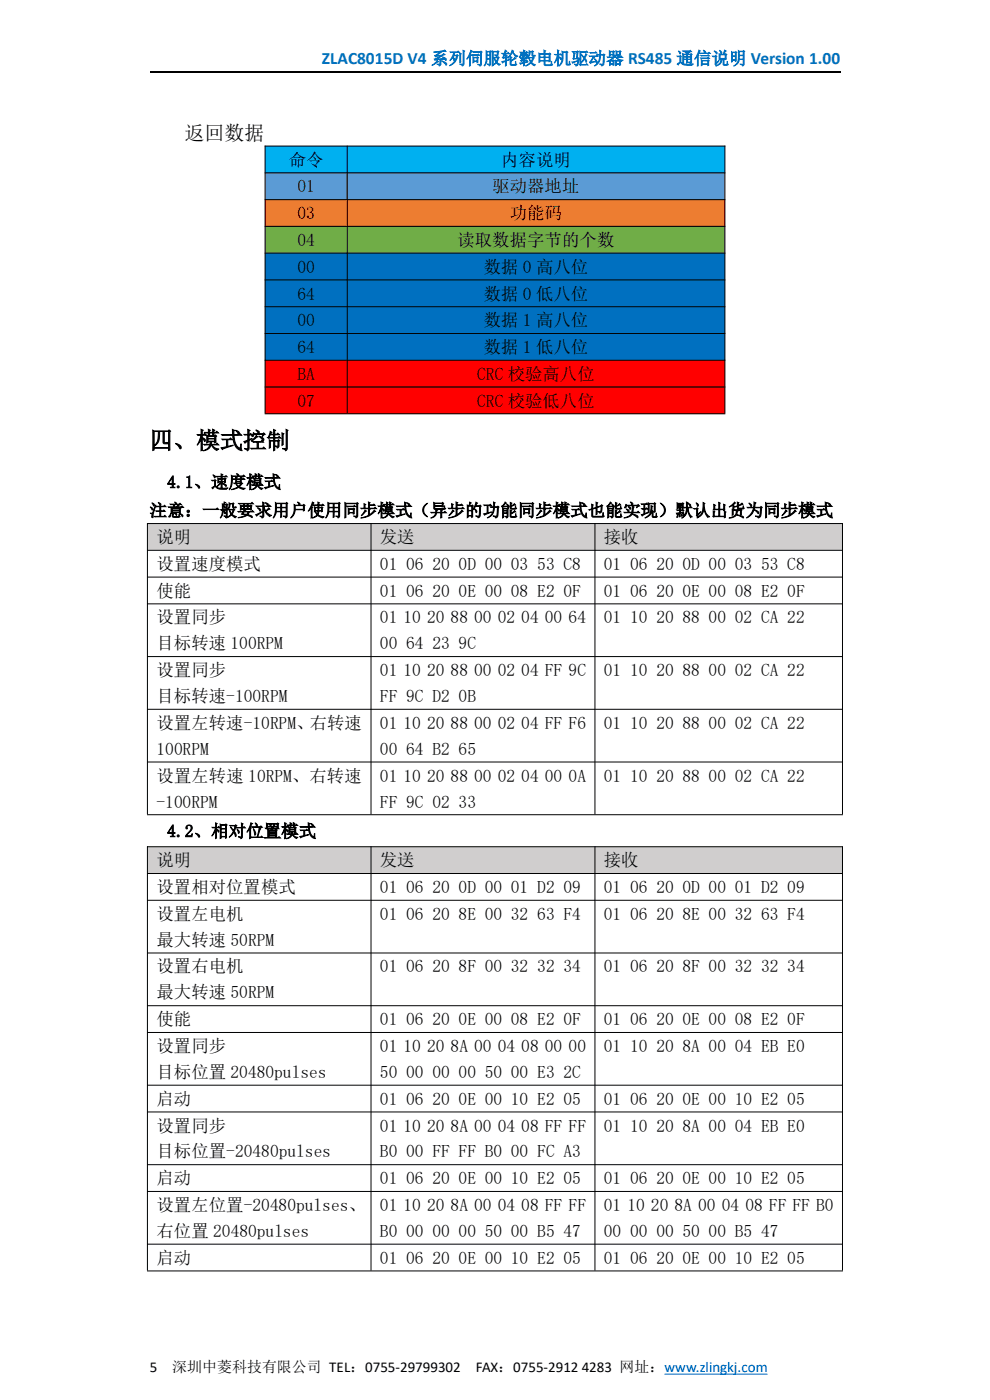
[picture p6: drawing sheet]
<svg xmlns="http://www.w3.org/2000/svg" width="210mm" height="297mm" viewBox="0 0 210 297" stroke-linecap="round" stroke-linejoin="round" font-family="sans-serif">
<defs><g id="words">
<text font-size="5" x="31.7" y="95.1">四、模式控制</text>
<text font-size="4.2" x="39.2" y="29.7">返回数据</text>
<text font-size="3.7" fill="#0070c0" x="68.3" y="13.6">ZLAC8015D V4 系列伺服轮毂电机驱动器 RS485 通信说明 Version 1.00</text>
<g font-size="3.7">
<text x="61.3" y="35.2">命令</text>
<text x="106.3" y="35.2">内容说明</text>
<text x="63.1" y="40.8">01</text>
<text x="104.4" y="40.8">驱动器地址</text>
<text x="63.1" y="46.5">03</text>
<text x="108.2" y="46.5">功能码</text>
<text x="63.1" y="52.2">04</text>
<text x="97" y="52.2">读取数据字节的个数</text>
<text x="63.1" y="57.9">00</text>
<text x="102.6" y="57.9">数据 0 高八位</text>
<text x="63.1" y="63.6">64</text>
<text x="102.6" y="63.6">数据 0 低八位</text>
<text x="63.1" y="69.2">00</text>
<text x="102.6" y="69.2">数据 1 高八位</text>
<text x="63.1" y="74.9">64</text>
<text x="102.6" y="74.9">数据 1 低八位</text>
<text x="63.1" y="80.6">BA</text>
<text x="101.2" y="80.6">CRC 校验高八位</text>
<text x="63.1" y="86.3">07</text>
<text x="101.2" y="86.3">CRC 校验低八位</text>
<text x="35.4" y="103.5">4.1、速度模式</text>
<text x="31.7" y="109.5">注意：一般要求用户使用同步模式（异步的功能同步模式也能实现）默认出货为同步模式</text>
<text x="33.2" y="115.2">说明</text>
<text x="80.6" y="115.2">发送</text>
<text x="128.1" y="115.2">接收</text>
<text x="33.2" y="120.9">设置速度模式</text>
<text x="80.6" y="120.9">01</text>
<text x="86.1" y="120.9">06</text>
<text x="91.7" y="120.9">20</text>
<text x="97.3" y="120.9">0D 00</text>
<text x="108.4" y="120.9">03</text>
<text x="114" y="120.9">53 C8</text>
<text x="128.1" y="120.9">01</text>
<text x="133.6" y="120.9">06</text>
<text x="139.2" y="120.9">20</text>
<text x="144.8" y="120.9">0D 00</text>
<text x="155.9" y="120.9">03</text>
<text x="161.5" y="120.9">53 C8</text>
<text x="33.2" y="126.6">使能</text>
<text x="80.6" y="126.6">01</text>
<text x="86.1" y="126.6">06</text>
<text x="91.7" y="126.6">20</text>
<text x="97.3" y="126.6">0E 00</text>
<text x="108.4" y="126.6">08 E2</text>
<text x="119.5" y="126.6">0F</text>
<text x="128.1" y="126.6">01</text>
<text x="133.6" y="126.6">06</text>
<text x="139.2" y="126.6">20</text>
<text x="144.8" y="126.6">0E 00</text>
<text x="155.9" y="126.6">08 E2</text>
<text x="167" y="126.6">0F</text>
<text x="33.2" y="132.3">设置同步</text>
<text x="33.2" y="137.8">目标转速 100RPM</text>
<text x="80.6" y="132.3">01</text>
<text x="80.6" y="137.8">00</text>
<text x="85.6" y="132.3">10</text>
<text x="86.1" y="137.8">64</text>
<text x="90.6" y="132.3">20</text>
<text x="91.7" y="137.8">23</text>
<text x="95.6" y="132.3">88</text>
<text x="97.3" y="137.8">9C</text>
<text x="100.6" y="132.3">00</text>
<text x="105.6" y="132.3">02</text>
<text x="110.6" y="132.3">04</text>
<text x="115.6" y="132.3">00</text>
<text x="120.6" y="132.3">64</text>
<text x="128.1" y="132.3">01</text>
<text x="133.6" y="132.3">10</text>
<text x="139.2" y="132.3">20</text>
<text x="144.8" y="132.3">88</text>
<text x="150.3" y="132.3">00</text>
<text x="155.9" y="132.3">02 CA 22</text>
<text x="33.2" y="143.4">设置同步</text>
<text x="80.6" y="143.4">01</text>
<text x="85.6" y="143.4">10</text>
<text x="90.6" y="143.4">20</text>
<text x="95.6" y="143.4">88</text>
<text x="100.6" y="143.4">00</text>
<text x="105.6" y="143.4">02</text>
<text x="110.6" y="143.4">04 FF 9C</text>
<text x="128.1" y="143.4">01</text>
<text x="133.6" y="143.4">10</text>
<text x="139.2" y="143.4">20</text>
<text x="144.8" y="143.4">88</text>
<text x="150.3" y="143.4">00</text>
<text x="155.9" y="143.4">02 CA 22</text>
<text x="33.2" y="148.9">目标转速-100RPM</text>
<text x="80.6" y="148.9">FF 9C D2</text>
<text x="97.3" y="148.9">0B</text>
<text x="33.2" y="154.6">设置左转速-10RPM、右转速</text>
<text x="80.6" y="154.6">01</text>
<text x="85.6" y="154.6">10</text>
<text x="90.6" y="154.6">20</text>
<text x="95.6" y="154.6">88</text>
<text x="100.6" y="154.6">00</text>
<text x="105.6" y="154.6">02</text>
<text x="110.6" y="154.6">04 FF F6</text>
<text x="128.1" y="154.6">01</text>
<text x="133.6" y="154.6">10</text>
<text x="139.2" y="154.6">20</text>
<text x="144.8" y="154.6">88</text>
<text x="150.3" y="154.6">00</text>
<text x="155.9" y="154.6">02 CA 22</text>
<text x="33.2" y="160.1">100RPM</text>
<text x="80.6" y="160.1">00</text>
<text x="86.1" y="160.1">64 B2</text>
<text x="97.3" y="160.1">65</text>
<text x="33.2" y="165.8">设置左转速 10RPM、右转速</text>
<text x="80.6" y="165.8">01</text>
<text x="85.6" y="165.8">10</text>
<text x="90.6" y="165.8">20</text>
<text x="95.6" y="165.8">88</text>
<text x="100.6" y="165.8">00</text>
<text x="105.6" y="165.8">02</text>
<text x="110.6" y="165.8">04</text>
<text x="115.6" y="165.8">00</text>
<text x="120.6" y="165.8">0A</text>
<text x="128.1" y="165.8">01</text>
<text x="133.6" y="165.8">10</text>
<text x="139.2" y="165.8">20</text>
<text x="144.8" y="165.8">88</text>
<text x="150.3" y="165.8">00</text>
<text x="155.9" y="165.8">02 CA 22</text>
<text x="33.2" y="171.3">-100RPM</text>
<text x="80.6" y="171.3">FF 9C 02</text>
<text x="97.3" y="171.3">33</text>
<text x="35.4" y="177.6">4.2、相对位置模式</text>
<text x="33.2" y="183.8">说明</text>
<text x="80.6" y="183.8">发送</text>
<text x="128.1" y="183.8">接收</text>
<text x="33.2" y="189.5">设置相对位置模式</text>
<text x="80.6" y="189.5">01</text>
<text x="86.1" y="189.5">06</text>
<text x="91.7" y="189.5">20</text>
<text x="97.3" y="189.5">0D 00</text>
<text x="108.4" y="189.5">01 D2</text>
<text x="119.5" y="189.5">09</text>
<text x="128.1" y="189.5">01</text>
<text x="133.6" y="189.5">06</text>
<text x="139.2" y="189.5">20</text>
<text x="144.8" y="189.5">0D 00</text>
<text x="155.9" y="189.5">01 D2</text>
<text x="167" y="189.5">09</text>
<text x="33.2" y="195.1">设置左电机</text>
<text x="80.6" y="195.1">01</text>
<text x="86.1" y="195.1">06</text>
<text x="91.7" y="195.1">20</text>
<text x="97.3" y="195.1">8E 00</text>
<text x="108.4" y="195.1">32</text>
<text x="114" y="195.1">63 F4</text>
<text x="128.1" y="195.1">01</text>
<text x="133.6" y="195.1">06</text>
<text x="139.2" y="195.1">20</text>
<text x="144.8" y="195.1">8E 00</text>
<text x="155.9" y="195.1">32</text>
<text x="161.5" y="195.1">63 F4</text>
<text x="33.2" y="200.6">最大转速 50RPM</text>
<text x="33.2" y="206.3">设置右电机</text>
<text x="80.6" y="206.3">01</text>
<text x="86.1" y="206.3">06</text>
<text x="91.7" y="206.3">20</text>
<text x="97.3" y="206.3">8F 00</text>
<text x="108.4" y="206.3">32</text>
<text x="114" y="206.3">32</text>
<text x="119.5" y="206.3">34</text>
<text x="128.1" y="206.3">01</text>
<text x="133.6" y="206.3">06</text>
<text x="139.2" y="206.3">20</text>
<text x="144.8" y="206.3">8F 00</text>
<text x="155.9" y="206.3">32</text>
<text x="161.5" y="206.3">32</text>
<text x="167" y="206.3">34</text>
<text x="33.2" y="211.8">最大转速 50RPM</text>
<text x="33.2" y="217.5">使能</text>
<text x="80.6" y="217.5">01</text>
<text x="86.1" y="217.5">06</text>
<text x="91.7" y="217.5">20</text>
<text x="97.3" y="217.5">0E 00</text>
<text x="108.4" y="217.5">08 E2</text>
<text x="119.5" y="217.5">0F</text>
<text x="128.1" y="217.5">01</text>
<text x="133.6" y="217.5">06</text>
<text x="139.2" y="217.5">20</text>
<text x="144.8" y="217.5">0E 00</text>
<text x="155.9" y="217.5">08 E2</text>
<text x="167" y="217.5">0F</text>
<text x="33.2" y="223.2">设置同步</text>
<text x="80.6" y="223.2">01</text>
<text x="85.6" y="223.2">10</text>
<text x="90.6" y="223.2">20</text>
<text x="95.6" y="223.2">8A 00</text>
<text x="105.6" y="223.2">04</text>
<text x="110.6" y="223.2">08</text>
<text x="115.6" y="223.2">00</text>
<text x="120.6" y="223.2">00</text>
<text x="128.1" y="223.2">01</text>
<text x="133.6" y="223.2">10</text>
<text x="139.2" y="223.2">20</text>
<text x="144.8" y="223.2">8A 00</text>
<text x="155.9" y="223.2">04 EB E0</text>
<text x="33.2" y="228.7">目标位置 20480pulses</text>
<text x="80.6" y="228.7">50</text>
<text x="86.1" y="228.7">00</text>
<text x="91.7" y="228.7">00</text>
<text x="97.3" y="228.7">00</text>
<text x="102.8" y="228.7">50</text>
<text x="108.4" y="228.7">00 E3</text>
<text x="119.5" y="228.7">2C</text>
<text x="33.2" y="234.4">启动</text>
<text x="80.6" y="234.4">01</text>
<text x="86.1" y="234.4">06</text>
<text x="91.7" y="234.4">20</text>
<text x="97.3" y="234.4">0E 00</text>
<text x="108.4" y="234.4">10 E2</text>
<text x="119.5" y="234.4">05</text>
<text x="128.1" y="234.4">01</text>
<text x="133.6" y="234.4">06</text>
<text x="139.2" y="234.4">20</text>
<text x="144.8" y="234.4">0E 00</text>
<text x="155.9" y="234.4">10 E2</text>
<text x="167" y="234.4">05</text>
<text x="33.2" y="240">设置同步</text>
<text x="33.2" y="245.6">目标位置-20480pulses</text>
<text x="80.6" y="240">01</text>
<text x="80.6" y="245.6">B0</text>
<text x="85.6" y="240">10</text>
<text x="86.1" y="245.6">00 FF FF B0</text>
<text x="90.6" y="240">20</text>
<text x="95.6" y="240">8A 00</text>
<text x="105.6" y="240">04</text>
<text x="108.4" y="245.6">00 FC A3</text>
<text x="110.6" y="240">08 FF FF</text>
<text x="128.1" y="240">01</text>
<text x="133.6" y="240">10</text>
<text x="139.2" y="240">20</text>
<text x="144.8" y="240">8A 00</text>
<text x="155.9" y="240">04 EB E0</text>
<text x="33.2" y="251.2">启动</text>
<text x="80.6" y="251.2">01</text>
<text x="86.1" y="251.2">06</text>
<text x="91.7" y="251.2">20</text>
<text x="97.3" y="251.2">0E 00</text>
<text x="108.4" y="251.2">10 E2</text>
<text x="119.5" y="251.2">05</text>
<text x="128.1" y="251.2">01</text>
<text x="133.6" y="251.2">06</text>
<text x="139.2" y="251.2">20</text>
<text x="144.8" y="251.2">0E 00</text>
<text x="155.9" y="251.2">10 E2</text>
<text x="167" y="251.2">05</text>
<text x="33.2" y="256.9">设置左位置-20480pulses、</text>
<text x="80.6" y="256.9">01</text>
<text x="85.6" y="256.9">10</text>
<text x="90.6" y="256.9">20</text>
<text x="95.6" y="256.9">8A 00</text>
<text x="105.6" y="256.9">04</text>
<text x="110.6" y="256.9">08 FF FF</text>
<text x="128.1" y="256.9">01</text>
<text x="133.1" y="256.9">10</text>
<text x="138.1" y="256.9">20</text>
<text x="143.1" y="256.9">8A 00</text>
<text x="153.1" y="256.9">04</text>
<text x="158.1" y="256.9">08 FF FF B0</text>
<text x="33.2" y="262.4">右位置 20480pulses</text>
<text x="80.6" y="262.4">B0</text>
<text x="86.1" y="262.4">00</text>
<text x="91.7" y="262.4">00</text>
<text x="97.3" y="262.4">00</text>
<text x="102.8" y="262.4">50</text>
<text x="108.4" y="262.4">00 B5</text>
<text x="119.5" y="262.4">47</text>
<text x="128.1" y="262.4">00</text>
<text x="133.6" y="262.4">00</text>
<text x="139.2" y="262.4">00</text>
<text x="144.8" y="262.4">50</text>
<text x="150.3" y="262.4">00 B5</text>
<text x="161.5" y="262.4">47</text>
<text x="33.2" y="268.1">启动</text>
<text x="80.6" y="268.1">01</text>
<text x="86.1" y="268.1">06</text>
<text x="91.7" y="268.1">20</text>
<text x="97.3" y="268.1">0E 00</text>
<text x="108.4" y="268.1">10 E2</text>
<text x="119.5" y="268.1">05</text>
<text x="128.1" y="268.1">01</text>
<text x="133.6" y="268.1">06</text>
<text x="139.2" y="268.1">20</text>
<text x="144.8" y="268.1">0E 00</text>
<text x="155.9" y="268.1">10 E2</text>
<text x="167" y="268.1">05</text>
</g>
<g font-size="3.2">
<text x="31.7" y="291.1">5</text>
<text x="36.5" y="291.1">深圳中菱科技有限公司 TEL：0755-29799302</text>
<text x="100.9" y="291.1">FAX：0755-2912</text>
<text x="123.4" y="291.1">4283 网址：www.zlingkj.com</text>
</g>
</g></defs>
<path d="M31.7 15.2h146.6" fill="none" stroke="#000" stroke-width=".25"/>
<path d="M141 291.5h21.8" fill="none" stroke="#00f" stroke-width=".21"/>
<g fill="#00b0f0">
<path d="M56.3 31h17.3v5.6h-17.3z" fill-rule="evenodd"/>
<path d="M73.7 31h80v5.6h-80z" fill-rule="evenodd"/>
</g>
<g fill="#5b9bd5">
<path d="M56.3 36.7h17.3v5.6h-17.3z" fill-rule="evenodd"/>
<path d="M73.7 36.7h80v5.6h-80z" fill-rule="evenodd"/>
</g>
<g fill="#ed7d31">
<path d="M56.3 42.4h17.3v5.6h-17.3z" fill-rule="evenodd"/>
<path d="M73.7 42.4h80v5.6h-80z" fill-rule="evenodd"/>
</g>
<g fill="#70ad47">
<path d="M56.3 48.1h17.3v5.6h-17.3z" fill-rule="evenodd"/>
<path d="M73.7 48.1h80v5.6h-80z" fill-rule="evenodd"/>
</g>
<g fill="#0070c0">
<path d="M56.3 53.8h17.3v5.6h-17.3z" fill-rule="evenodd"/>
<path d="M73.7 53.8h80v5.6h-80z" fill-rule="evenodd"/>
<path d="M56.3 59.4h17.3v5.6h-17.3z" fill-rule="evenodd"/>
<path d="M73.7 59.4h80v5.6h-80z" fill-rule="evenodd"/>
<path d="M56.3 65.1h17.3v5.6h-17.3z" fill-rule="evenodd"/>
<path d="M73.7 65.1h80v5.6h-80z" fill-rule="evenodd"/>
<path d="M56.3 70.8h17.3v5.6h-17.3z" fill-rule="evenodd"/>
<path d="M73.7 70.8h80v5.6h-80z" fill-rule="evenodd"/>
</g>
<g fill="#f00">
<path d="M56.3 76.5h17.3v5.6h-17.3z" fill-rule="evenodd"/>
<path d="M73.7 76.5h80v5.6h-80z" fill-rule="evenodd"/>
<path d="M56.3 82.2h17.3v5.6h-17.3z" fill-rule="evenodd"/>
<path d="M73.7 82.2h80v5.6h-80z" fill-rule="evenodd"/>
</g>
<g fill="none" stroke="#000" stroke-width=".21">
<path d="M56.1 31h97.8M56.1 36.7h97.8M56.2 30.9v56.8M73.7 30.9v56.8M153.8 30.9v56.8M56.1 42.3h97.8M56.1 48h97.8M56.1 53.7h97.8M56.1 59.4h97.8M56.1 65.1h97.8M56.1 70.7h97.8M56.1 76.4h97.8"/>
<path d="M56.1 82.1h97.8M56.1 87.8h97.8"/>
</g>
<g fill="#d0cece">
<path d="M31.3 111.1h47.4v5.6h-47.4z" fill-rule="evenodd"/>
<path d="M78.8 111.1h47.4v5.6h-47.4z" fill-rule="evenodd"/>
<path d="M126.3 111.1h52.4v5.6h-52.4z" fill-rule="evenodd"/>
</g>
<path d="M31.2 111.1h147.6M31.2 116.7h147.6M31.3 111v61.8M78.7 111v61.8M126.2 111v61.8M178.7 111v61.8M31.2 122.4h147.6M31.2 128.1h147.6M31.2 139.3h147.6M31.2 150.5h147.6M31.2 161.7h147.6M31.2 172.8h147.6" fill="none" stroke="#000" stroke-width=".21"/>
<g fill="#d0cece">
<path d="M31.3 179.7h47.4v5.6h-47.4z" fill-rule="evenodd"/>
<path d="M78.8 179.7h47.4v5.6h-47.4z" fill-rule="evenodd"/>
<path d="M126.3 179.7h52.4v5.6h-52.4z" fill-rule="evenodd"/>
</g>
<g fill="none" stroke="#000" stroke-width=".21">
<path d="M31.2 179.6h147.6M31.3 179.5v90M78.7 179.5v90M126.2 179.5v90M178.7 179.5v90M31.2 185.3h147.6M31.2 191h147.6M31.2 202.2h147.6M31.2 213.4h147.6M31.2 219h147.6M31.2 230.2h147.6M31.2 235.9h147.6"/>
<path d="M31.2 247.1h147.6M31.2 252.8h147.6M31.2 263.9h147.6M31.2 269.6h147.6"/>
</g>
<use href="#words"/>
</svg>
